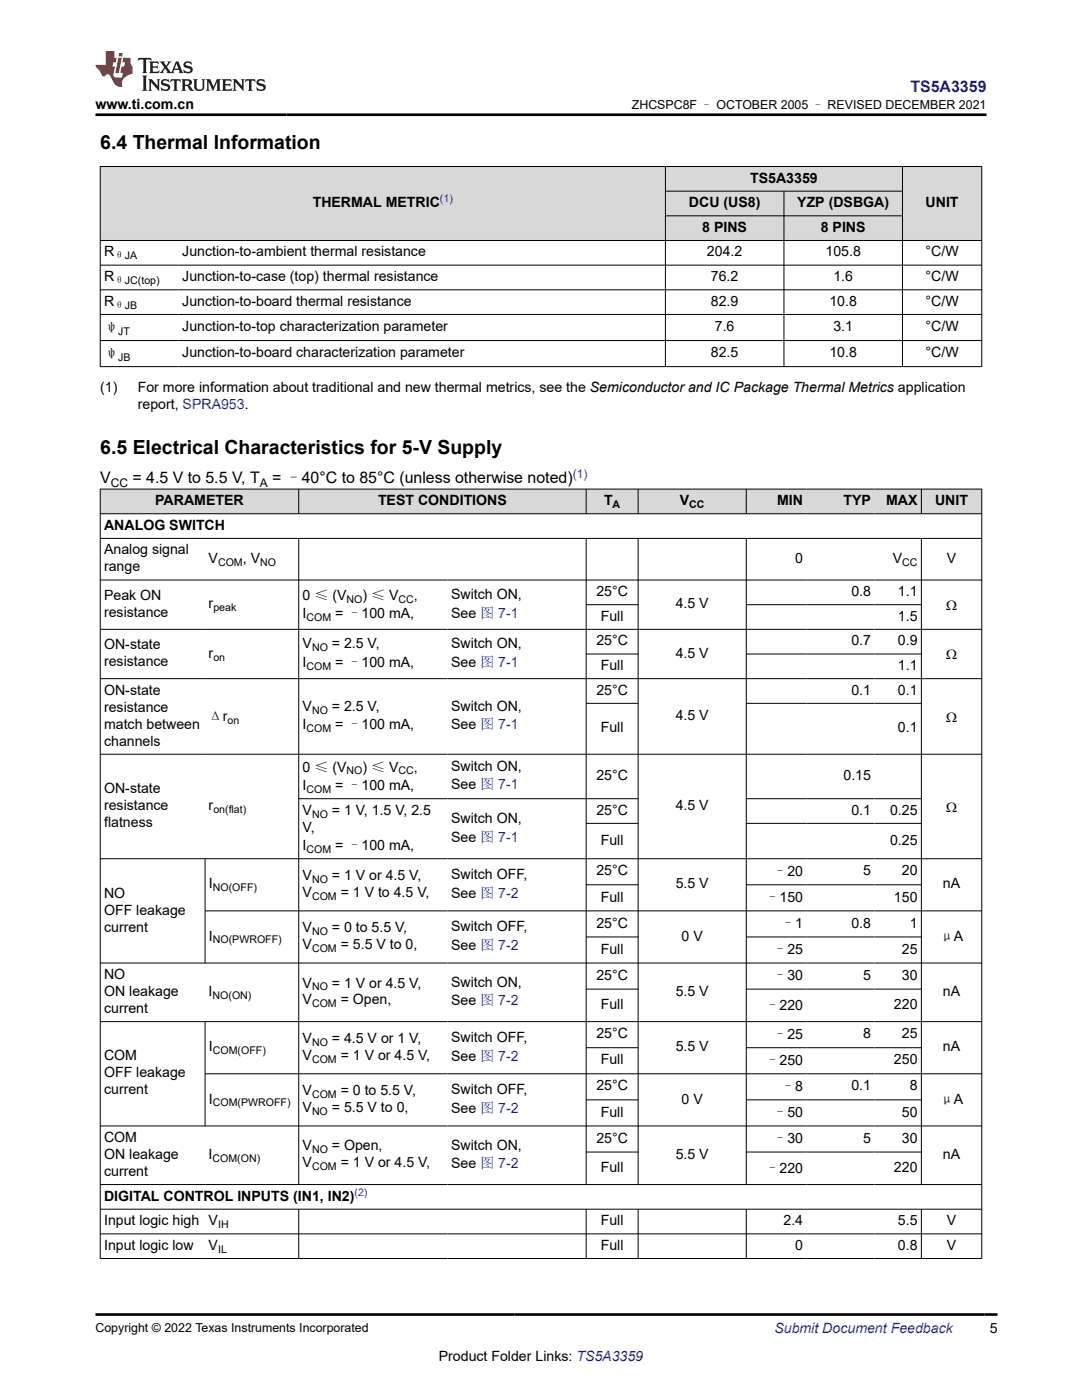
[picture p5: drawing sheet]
<svg xmlns="http://www.w3.org/2000/svg" width="216mm" height="279mm" viewBox="0 0 216 279" stroke-linecap="round" stroke-linejoin="round" font-family="sans-serif">
<defs><g id="words">
<g font-size="3.9">
<text x="20" y="29.8">6.4 Thermal Information</text>
<text x="20" y="90.7">6.5 Electrical Characteristics for 5-V Supply</text>
</g>
<text font-size="3.2" fill="#00f" x="181.7" y="18.3">TS5A3359</text>
<g font-size="3.2">
<text x="20" y="96.5">V</text>
<text x="26.4" y="96.5">= 4.5 V to 5.5 V, T</text>
<text x="54.3" y="96.5">= –40°C to 85°C (unless otherwise noted)</text>
</g>
<g font-size="2.8">
<text x="19" y="21.7">www.ti.com.cn</text>
<text x="62.4" y="41.3">THERMAL METRIC</text>
<text x="137.5" y="41.3">DCU (US8)</text>
<text x="149.7" y="36.4">TS5A3359</text>
<text x="159.1" y="41.3">YZP (DSBGA)</text>
<text x="184.7" y="41.3">UNIT</text>
<text x="140.1" y="46.3">8 PINS</text>
<text x="163.8" y="46.3">8 PINS</text>
<text x="20.8" y="51.2">R</text>
<text x="36.4" y="51.2">Junction-to-ambient thermal resistance</text>
<text x="141.1" y="51.2">204.2</text>
<text x="164.7" y="51.2">105.8</text>
<text x="184.7" y="51.2">°C/W</text>
<text x="20.8" y="56.1">R</text>
<text x="36.4" y="56.1">Junction-to-case (top) thermal resistance</text>
<text x="141.9" y="56.1">76.2</text>
<text x="166.3" y="56.1">1.6</text>
<text x="184.7" y="56.1">°C/W</text>
<text x="20.8" y="61">R</text>
<text x="36.4" y="61">Junction-to-board thermal resistance</text>
<text x="141.9" y="61">82.9</text>
<text x="165.5" y="61">10.8</text>
<text x="184.7" y="61">°C/W</text>
<text x="20.8" y="66.2">ψ</text>
<text x="20.8" y="71.4">ψ</text>
<text x="36.4" y="66.1">Junction-to-top characterization parameter</text>
<text x="36.4" y="71.3">Junction-to-board characterization parameter</text>
<text x="141.9" y="71.3">82.5</text>
<text x="142.6" y="66.1">7.6</text>
<text x="165.5" y="71.3">10.8</text>
<text x="166.3" y="66.1">3.1</text>
<text x="184.7" y="66.1">°C/W</text>
<text x="184.7" y="71.3">°C/W</text>
<text x="20" y="78.2">(1)</text>
<text x="27.5" y="81.6">report, SPRA953.</text>
<text x="27.5" y="78.2">For more information about traditional and new thermal metrics, see the Semiconductor and IC Package Thermal Metrics application</text>
<text x="31" y="100.8">PARAMETER</text>
<text x="75.4" y="100.8">TEST CONDITIONS</text>
<text x="120.5" y="100.8">T</text>
<text x="135.7" y="100.8">V</text>
<text x="155.1" y="100.8">MIN</text>
<text x="168.3" y="100.8">TYP</text>
<text x="176.8" y="100.8">MAX</text>
<text x="186.6" y="100.8">UNIT</text>
<text x="20.8" y="105.7">ANALOG SWITCH</text>
<text x="20.8" y="110.6">Analog signal</text>
<text x="41.6" y="112.3">V</text>
<text x="48.5" y="112.3">, V</text>
<text x="158.7" y="112.3">0</text>
<text x="178.1" y="112.3">V</text>
<text x="188.9" y="112.3">V</text>
<text x="20.8" y="114">range</text>
<text x="20.8" y="119.7">Peak ON</text>
<text x="60.4" y="119.7">0 ≤ (V</text>
<text x="72.3" y="119.7">) ≤ V</text>
<text x="82.6" y="119.7">,</text>
<text x="90" y="119.6">Switch ON,</text>
<text x="119" y="118.9">25°C</text>
<text x="169.9" y="118.9">0.8</text>
<text x="179.2" y="118.9">1.1</text>
<text x="20.8" y="123.1">resistance</text>
<text x="41.6" y="121.4">r</text>
<text x="60.4" y="123.4">I</text>
<text x="66.9" y="123.4">= –100 mA,</text>
<text x="90" y="123.2">See 图 7-1</text>
<text x="119.9" y="123.9">Full</text>
<text x="134.8" y="121.4">4.5 V</text>
<text x="179.2" y="123.9">1.5</text>
<text x="188.8" y="121.7">Ω</text>
<text x="20.8" y="129.6">ON-state</text>
<text x="41.6" y="131.3">r</text>
<text x="60.4" y="129.4">V</text>
<text x="66.2" y="129.4">= 2.5 V,</text>
<text x="90" y="129.4">Switch ON,</text>
<text x="119" y="128.8">25°C</text>
<text x="134.8" y="131.3">4.5 V</text>
<text x="169.9" y="128.8">0.7</text>
<text x="179.2" y="128.8">0.9</text>
<text x="188.8" y="131.5">Ω</text>
<text x="20.8" y="132.9">resistance</text>
<text x="60.4" y="133.1">I</text>
<text x="66.9" y="133.1">= –100 mA,</text>
<text x="90" y="133.1">See 图 7-1</text>
<text x="119.9" y="133.7">Full</text>
<text x="179.2" y="133.7">1.1</text>
<text x="20.8" y="138.6">ON-state</text>
<text x="20.8" y="142">resistance</text>
<text x="41.6" y="143.9">Δr</text>
<text x="60.4" y="141.9">V</text>
<text x="66.2" y="141.9">= 2.5 V,</text>
<text x="90" y="141.9">Switch ON,</text>
<text x="119" y="138.6">25°C</text>
<text x="134.8" y="143.7">4.5 V</text>
<text x="169.9" y="138.6">0.1</text>
<text x="179.2" y="138.6">0.1</text>
<text x="188.8" y="144">Ω</text>
<text x="20.8" y="145.4">match between</text>
<text x="20.8" y="148.8">channels</text>
<text x="60.4" y="145.5">I</text>
<text x="66.9" y="145.5">= –100 mA,</text>
<text x="90" y="145.5">See 图 7-1</text>
<text x="119.9" y="146.2">Full</text>
<text x="179.2" y="146.2">0.1</text>
<text x="60.4" y="154">0 ≤ (V</text>
<text x="72.3" y="154">) ≤ V</text>
<text x="82.6" y="154">,</text>
<text x="90" y="153.9">Switch ON,</text>
<text x="119" y="155.7">25°C</text>
<text x="168.3" y="155.7">0.15</text>
<text x="20.8" y="158.3">ON-state</text>
<text x="20.8" y="161.7">resistance</text>
<text x="41.6" y="161.7">r</text>
<text x="60.4" y="157.7">I</text>
<text x="66.9" y="157.7">= –100 mA,</text>
<text x="90" y="157.5">See 图 7-1</text>
<text x="134.8" y="161.7">4.5 V</text>
<text x="188.8" y="162">Ω</text>
<text x="20.8" y="165.1">flatness</text>
<text x="60.4" y="162.6">V</text>
<text x="60.4" y="166">V,</text>
<text x="66.2" y="162.6">= 1 V, 1.5 V, 2.5</text>
<text x="90" y="164.3">Switch ON,</text>
<text x="90" y="168">See 图 7-1</text>
<text x="119" y="162.6">25°C</text>
<text x="169.9" y="162.6">0.1</text>
<text x="177.6" y="162.6">0.25</text>
<text x="60.4" y="169.6">I</text>
<text x="66.9" y="169.6">= –100 mA,</text>
<text x="119.9" y="168.6">Full</text>
<text x="177.6" y="168.6">0.25</text>
<text x="20.8" y="179.1">NO</text>
<text x="41.7" y="177.3">I</text>
<text x="60.4" y="175.6">V</text>
<text x="60.4" y="179">V</text>
<text x="66.2" y="175.6">= 1 V or 4.5 V,</text>
<text x="68" y="179">= 1 V to 4.5 V,</text>
<text x="90" y="175.5">Switch OFF,</text>
<text x="90" y="179.1">See 图 7-2</text>
<text x="119" y="174.7">25°C</text>
<text x="119.9" y="179.9">Full</text>
<text x="134.8" y="177.3">5.5 V</text>
<text x="154.3" y="174.9">–20</text>
<text x="172.2" y="174.7">5</text>
<text x="178.4" y="179.9">150</text>
<text x="179.9" y="174.7">20</text>
<text x="188.1" y="177.3">nA</text>
<text x="20.8" y="182.5">OFF leakage</text>
<text x="20.8" y="185.9">current</text>
<text x="90" y="185.9">Switch OFF,</text>
<text x="119" y="185.1">25°C</text>
<text x="152.7" y="180.1">–150</text>
<text x="155.9" y="185.3">–1</text>
<text x="169.9" y="185.1">0.8</text>
<text x="181.5" y="185.1">1</text>
<text x="41.7" y="187.7">I</text>
<text x="60.4" y="186">V</text>
<text x="60.4" y="189.4">V</text>
<text x="66.2" y="186">= 0 to 5.5 V,</text>
<text x="68" y="189.4">= 5.5 V to 0,</text>
<text x="90" y="189.6">See 图 7-2</text>
<text x="119.9" y="190.3">Full</text>
<text x="136" y="187.7">0 V</text>
<text x="154.3" y="190.5">–25</text>
<text x="179.9" y="190.3">25</text>
<text x="187.5" y="187.9">μA</text>
<text x="20.8" y="195.4">NO</text>
<text x="60.4" y="197.1">V</text>
<text x="66.2" y="197.1">= 1 V or 4.5 V,</text>
<text x="90" y="196.9">Switch ON,</text>
<text x="119" y="195.5">25°C</text>
<text x="154.3" y="195.7">–30</text>
<text x="172.2" y="195.5">5</text>
<text x="179.9" y="195.5">30</text>
<text x="20.8" y="198.8">ON leakage</text>
<text x="20.8" y="202.2">current</text>
<text x="41.6" y="198.8">I</text>
<text x="60.4" y="200.5">V</text>
<text x="68" y="200.5">= Open,</text>
<text x="90" y="200.6">See 图 7-2</text>
<text x="119.9" y="201.4">Full</text>
<text x="134.8" y="198.8">5.5 V</text>
<text x="152.7" y="201.5">–220</text>
<text x="178.4" y="201.4">220</text>
<text x="188.1" y="198.8">nA</text>
<text x="41.7" y="209.8">I</text>
<text x="60.4" y="208.1">V</text>
<text x="66.2" y="208.1">= 4.5 V or 1 V,</text>
<text x="90" y="208">Switch OFF,</text>
<text x="119" y="207.2">25°C</text>
<text x="134.8" y="209.8">5.5 V</text>
<text x="154.3" y="207.4">–25</text>
<text x="172.2" y="207.2">8</text>
<text x="179.9" y="207.2">25</text>
<text x="188.1" y="209.8">nA</text>
<text x="20.8" y="211.6">COM</text>
<text x="20.8" y="215">OFF leakage</text>
<text x="60.4" y="211.5">V</text>
<text x="68" y="211.5">= 1 V or 4.5 V,</text>
<text x="90" y="211.7">See 图 7-2</text>
<text x="119.9" y="212.4">Full</text>
<text x="152.7" y="212.6">–250</text>
<text x="178.4" y="212.4">250</text>
<text x="20.8" y="218.4">current</text>
<text x="41.7" y="220.2">I</text>
<text x="60.4" y="221.9">V</text>
<text x="60.4" y="218.5">V</text>
<text x="66.2" y="221.9">= 5.5 V to 0,</text>
<text x="68" y="218.5">= 0 to 5.5 V,</text>
<text x="90" y="218.4">Switch OFF,</text>
<text x="119" y="217.6">25°C</text>
<text x="136" y="220.2">0 V</text>
<text x="155.9" y="217.8">–8</text>
<text x="169.9" y="217.6">0.1</text>
<text x="181.5" y="217.6">8</text>
<text x="187.5" y="220.4">μA</text>
<text x="20.8" y="227.9">COM</text>
<text x="90" y="222.1">See 图 7-2</text>
<text x="119.9" y="222.8">Full</text>
<text x="154.3" y="223">–50</text>
<text x="179.9" y="222.8">50</text>
<text x="20.8" y="231.3">ON leakage</text>
<text x="41.6" y="231.3">I</text>
<text x="60.4" y="229.6">V</text>
<text x="60.4" y="233">V</text>
<text x="66.2" y="229.6">= Open,</text>
<text x="68" y="233">= 1 V or 4.5 V,</text>
<text x="90" y="229.4">Switch ON,</text>
<text x="90" y="233.1">See 图 7-2</text>
<text x="119" y="228">25°C</text>
<text x="119.9" y="233.9">Full</text>
<text x="134.8" y="231.3">5.5 V</text>
<text x="154.3" y="228.2">–30</text>
<text x="172.2" y="228">5</text>
<text x="178.4" y="233.9">220</text>
<text x="179.9" y="228">30</text>
<text x="188.1" y="231.3">nA</text>
<text x="20.8" y="234.7">current</text>
<text x="20.8" y="239.6">DIGITAL CONTROL INPUTS (IN1, IN2)</text>
<text x="152.7" y="234">–220</text>
<text x="20.8" y="244.5">Input logic high V</text>
<text x="119.9" y="244.5">Full</text>
<text x="156.3" y="244.5">2.4</text>
<text x="179.2" y="244.5">5.5</text>
<text x="188.9" y="244.5">V</text>
<text x="20.8" y="249.4">Input logic low</text>
<text x="41.6" y="249.4">V</text>
<text x="119.9" y="249.4">Full</text>
<text x="158.7" y="249.4">0</text>
<text x="179.2" y="249.4">0.8</text>
<text x="188.9" y="249.4">V</text>
<text x="197.5" y="266.1">5</text>
<text x="87.6" y="271.7">Product Folder Links: TS5A3359</text>
</g>
<text font-size="2.8" fill="#00f" x="154.5" y="266.1">Submit Document Feedback</text>
<g font-size="2.5">
<text x="126.1" y="21.8">ZHCSPC8F – OCTOBER 2005 – REVISED DECEMBER 2021</text>
<text x="19" y="265.8">Copyright © 2022 Texas Instruments Incorporated</text>
</g>
<text font-size="2.4" fill="#00f" x="114.3" y="95.4">(1)</text>
<g font-size="2.4">
<text x="22.1" y="97.1">CC</text>
<text x="51.8" y="97.1">A</text>
</g>
<g font-size="2.1" fill="#00f">
<text x="87.8" y="40.4">(1)</text>
<text x="70.7" y="238.7">(2)</text>
</g>
<g font-size="2.1">
<text x="22.8" y="51.8">θJA</text>
<text x="22.8" y="56.7">θJC(top)</text>
<text x="22.8" y="61.6">θJB</text>
<text x="23.6" y="66.8">JT</text>
<text x="23.6" y="72">JB</text>
<text x="122.2" y="101.4">A</text>
<text x="137.5" y="101.4">CC</text>
<text x="43.5" y="112.9">COM</text>
<text x="51.9" y="112.9">NO</text>
<text x="180" y="112.9">CC</text>
<text x="42.6" y="122">peak</text>
<text x="61.2" y="124">COM</text>
<text x="69.2" y="120.3">NO</text>
<text x="79.5" y="120.3">CC</text>
<text x="42.6" y="131.8">on</text>
<text x="62.3" y="130">NO</text>
<text x="61.2" y="133.7">COM</text>
<text x="62.3" y="142.4">NO</text>
<text x="45.4" y="144.4">on</text>
<text x="61.2" y="146.1">COM</text>
<text x="69.2" y="154.6">NO</text>
<text x="79.5" y="154.6">CC</text>
<text x="61.2" y="158.2">COM</text>
<text x="42.6" y="162.2">on(flat)</text>
<text x="62.3" y="163.2">NO</text>
<text x="61.2" y="170.2">COM</text>
<text x="42.5" y="177.9">NO(OFF)</text>
<text x="62.3" y="176.2">NO</text>
<text x="62.3" y="179.6">COM</text>
<text x="42.5" y="188.3">NO(PWROFF)</text>
<text x="62.3" y="186.6">NO</text>
<text x="62.3" y="190">COM</text>
<text x="62.3" y="197.6">NO</text>
<text x="42.4" y="199.3">NO(ON)</text>
<text x="62.3" y="201">COM</text>
<text x="62.3" y="208.7">NO</text>
<text x="42.5" y="210.4">COM(OFF)</text>
<text x="62.3" y="212.1">COM</text>
<text x="42.5" y="220.8">COM(PWROFF)</text>
<text x="62.3" y="219.1">COM</text>
<text x="62.3" y="222.5">NO</text>
<text x="42.4" y="231.8">COM(ON)</text>
<text x="62.3" y="230.2">NO</text>
<text x="62.3" y="233.5">COM</text>
<text x="43.5" y="245.1">IH</text>
<text x="43.5" y="250">IL</text>
</g>
</g></defs>
<g fill="#d8d8d8">
<path d="M20 33.2h175.9v5h-175.9z" fill-rule="evenodd"/>
<path d="M20.1 33.3h112.6v14.6h-112.6z" fill-rule="evenodd"/>
<path d="M132.8 33.3h47.2v4.8h-47.2z" fill-rule="evenodd"/>
<path d="M180.1 33.3h15.7v14.6h-15.7z" fill-rule="evenodd"/>
<path d="M132.8 38.2h23.6v4.8h-23.6z" fill-rule="evenodd"/>
<path d="M156.5 38.2h23.5v4.8h-23.5z" fill-rule="evenodd"/>
<path d="M132.8 43.1h23.6v4.8h-23.6z" fill-rule="evenodd"/>
<path d="M156.5 43.1h23.5v4.8h-23.5z" fill-rule="evenodd"/>
</g>
<g fill="none" stroke="#000" stroke-width=".2">
<path d="M19.9 33.2h176.1M20 33.2v40M132.8 33.2v40M132.8 38.2h47.3M156.4 38.2v35M180.1 33.2v40M195.9 33.2v40M19.9 48h176.1M19.9 52.9h176.1M19.9 57.8h176.1M132.8 43.1h47.3M19.9 62.8h176.1"/>
<path d="M19.9 68h176.1M19.9 73.2h176.1"/>
</g>
<g fill="#d8d8d8">
<path d="M20 97.6h175.9v4.9h-175.9z" fill-rule="evenodd"/>
<path d="M20.1 97.7h39.4v4.8h-39.4z" fill-rule="evenodd"/>
<path d="M59.7 97.7h57.2v4.8h-57.2z" fill-rule="evenodd"/>
<path d="M117 97.7h10.3v4.8h-10.3z" fill-rule="evenodd"/>
<path d="M127.4 97.7h21.5v4.8h-21.5z" fill-rule="evenodd"/>
<path d="M149 97.7h12v4.8h-12z" fill-rule="evenodd"/>
<path d="M161 97.7h13.5v4.8h-13.5z" fill-rule="evenodd"/>
<path d="M174.5 97.7h9.3v4.8h-9.3z" fill-rule="evenodd"/>
<path d="M183.9 97.7h11.9v4.8h-11.9z" fill-rule="evenodd"/>
</g>
<g fill="none" stroke="#000" stroke-width=".2">
<path d="M19.9 97.6h176.1M20 97.5v153.7M59.6 97.5v5.1M117 97.5v5.1M127.3 97.5v5.1M148.9 97.5v5.1M183.8 97.5v5.1M195.9 97.5v153.7M19.9 102.5h176.1M19.9 107.5h176.1M19.9 115.8h176.1M59.6 107.5v129"/>
<path d="M117 107.5v129M127.3 107.5v129M148.9 107.5v129M183.8 107.5v129M19.9 125.6h176.1M19.9 135.4h176.1M117 120.7h10.4M117 130.5h10.4M148.9 120.7h35M148.9 130.5h35M19.9 150.5h176.1M59.6 159.4h67.8"/>
<path d="M117 140.4h10.4M148.9 140.4h35M148.9 159.4h35M19.9 171.4h176.1M40.9 171.4v20.9M117 164.3h10.4M117 176.6h10.4M148.9 164.3h35M148.9 176.6h35M40.9 181.8h155.1M117 187h10.4M117 197.4h10.4"/>
<path d="M148.9 187h35M148.9 197.4h35M196 192.2h-176.1M19.9 203.9h176.1M40.9 203.9v20.9M40.9 214.3h155.1M117 209.1h10.4M117 219.5h10.4M148.9 209.1h35M148.9 219.5h35M19.9 224.7h176.1M19.9 236.4h176.1"/>
<path d="M117 229.9h10.4M148.9 229.9h35M19.9 241.3h176.1M19.9 246.2h176.1M19.9 251.2h176.1M59.6 241.3v9.9M117 241.3v9.9M127.3 241.3v9.9M148.9 241.3v9.9M183.8 241.3v9.9"/>
</g>
<path d="M27.7 11.6l-.2 .5 .5-.2h.6v.1v2.2l-.2 .4h1l-.2-.4v-2.2v-.1h.5l.5 .2-.1-.5zM29.8 12.3l.2 .4v1.5l-.2 .4h1.9l.1-.6a1.08 1.08 0 0 1-1.3 .2v-.7h.6l.4 .2v-.7l-.4 .2h-.6v-.5l.2-.2a1 1 0 0 1 1 .3l-.1-.5zM31.8 12.3l1 1.1-1 1.2h.9l-.2-.2 .4-.8 .5 .8-.2 .2h1.6l-.2-.2 .1-.5h1l.1 .5-.1 .2h.9l-.2-.3-.8-2h-.5l-1 2.2-.8-1.1 .9-1.1h-.8l.2 .2-.5 .6-.3-.6 .1-.2zM35.2 12.7l.4 1h-.8zM36.8 12.4a.65 .65 0 0 0-.2 .7 .65 .65 0 0 0 .6 .5l.7 .1 .1 .3a.79 .79 0 0 1-.7 .4 .79 .79 0 0 1-.7-.5l.1 .7 .2-.1a.93 .93 0 0 0 1.1 .1 .93 .93 0 0 0 .4-1 1.46 1.46 0 0 0-1.2-.6l-.1-.3a1.09 1.09 0 0 1 1.2 .2l-.2-.6-.1 .1-.6-.2zM28.4 15.1l.2 .4v2.2l-.2 .4h1l-.2-.4v-2.2l.2-.4zM29.6 15.8l.2 .4v1.5l-.2 .4h.8l-.3-.4v-1.3l1.7 1.8v-2l.2-.4h-.8l.2 .2 .1 1.1-1.2-1.3zM32.3 15.9a.65 .65 0 0 0-.2 .8 .65 .65 0 0 0 .7 .4l.6 .2 .1 .2a.79 .79 0 0 1-.7 .4 .79 .79 0 0 1-.7-.5l.1 .7 .2-.1a.93 .93 0 0 0 1.1 .1 .93 .93 0 0 0 .4-.9 1.46 1.46 0 0 0-1.2-.6l-.1-.4a1.09 1.09 0 0 1 1.2 .2l-.2-.6-.1 .1-.6-.1zM34.1 15.8l-.1 .6a.63 .63 0 0 1 .7-.3l.1 1.6-.3 .4h1l-.2-.4v-1.6a.66 .66 0 0 1 .8 .3l-.1-.6zM36.2 15.8l.2 .4v1.5l-.2 .4h.9l-.2-.2v-.7h.5l.1 .2a.79 .79 0 0 0 1.2 .6l-1-.9a.61 .61 0 0 0 .6-.6 .61 .61 0 0 0-.5-.7zM36.9 16.1h.2a.47 .47 0 0 1 .5 .1 .47 .47 0 0 1 .1 .5l-.2 .1-.6 .1zM38.5 15.8l.2 .2a2.27 2.27 0 0 0 .4 2 1.04 1.04 0 0 0 1.7-.7v-1.3l.2-.2h-.8l.2 .4v1.1a.6 .6 0 0 1-.6 .6 .6 .6 0 0 1-.6-.6v-1.1l.3-.4zM41.1 15.8l.2 .4v1.5l-.2 .4h.7l-.2-.4v-1.4l.9 1.9 .8-1.9v1.4l-.2 .4h1l-.3-.4v-1.5l.3-.4h-.8l-.7 1.5-.7-1.5zM44.3 15.8l.2 .4v1.5l-.2 .4h1.9l.1-.6a1.09 1.09 0 0 1-1.3 .2v-.7h.6l.4 .2v-.6l-.4 .2h-.6v-.6l.2-.1a1.01 1.01 0 0 1 1 .3l-.1-.6zM46.4 15.8l.3 .4v1.5l-.3 .4h.8l-.2-.4v-1.3l1.6 1.8v-2l.2-.4h-.7l.2 .2v1.1l-1.2-1.3zM49 15.8l-.1 .6a.63 .63 0 0 1 .8-.3v1.6l-.3 .4h1l-.2-.4v-1.6a.66 .66 0 0 1 .8 .3l-.1-.6zM51.4 15.9a.65 .65 0 0 0-.2 .8 .65 .65 0 0 0 .6 .4l.6 .2 .2 .2a.79 .79 0 0 1-.8 .4 .79 .79 0 0 1-.6-.5l.1 .7 .2-.1a.93 .93 0 0 0 1 .1 .93 .93 0 0 0 .5-.9 1.46 1.46 0 0 0-1.3-.6l-.1-.4a1.09 1.09 0 0 1 1.3 .2l-.2-.6-.2 .1-.5-.1z" fill="#231f20"/>
<path d="M21.1 10.2v2.8h-2.1l.1 .3 .9 1a.95 .95 0 0 0 .9 .9 .59 .59 0 0 1 .6-.4 .59 .59 0 0 1 .5 .4l.4 .7a1.59 1.59 0 0 0 2.1 1.4 1.61 1.61 0 0 1 1-2.3l1-.3-.1-1.5a1.59 1.59 0 0 1-.4-1.7h-1.4l-.2 .9h.5l-.1 .9h-.5l-.2 1v.2l.4 .1-.2 .9h-.6a.73 .73 0 0 1-1.1-.7l.3-1.5h-.5l.2-.9h.5l.2-.9h-.5v-1.3zM23.6 11.5l-.6 3.1h.7l.6-3.1zM23.8 10.6l-.1 .6h.7l.1-.6z" fill="#ed1c24"/>
<path d="M19 22.9h177.8M19.1 262.3h179.9" fill="none" stroke="#000" stroke-width=".53"/>
<use href="#words"/>
</svg>
